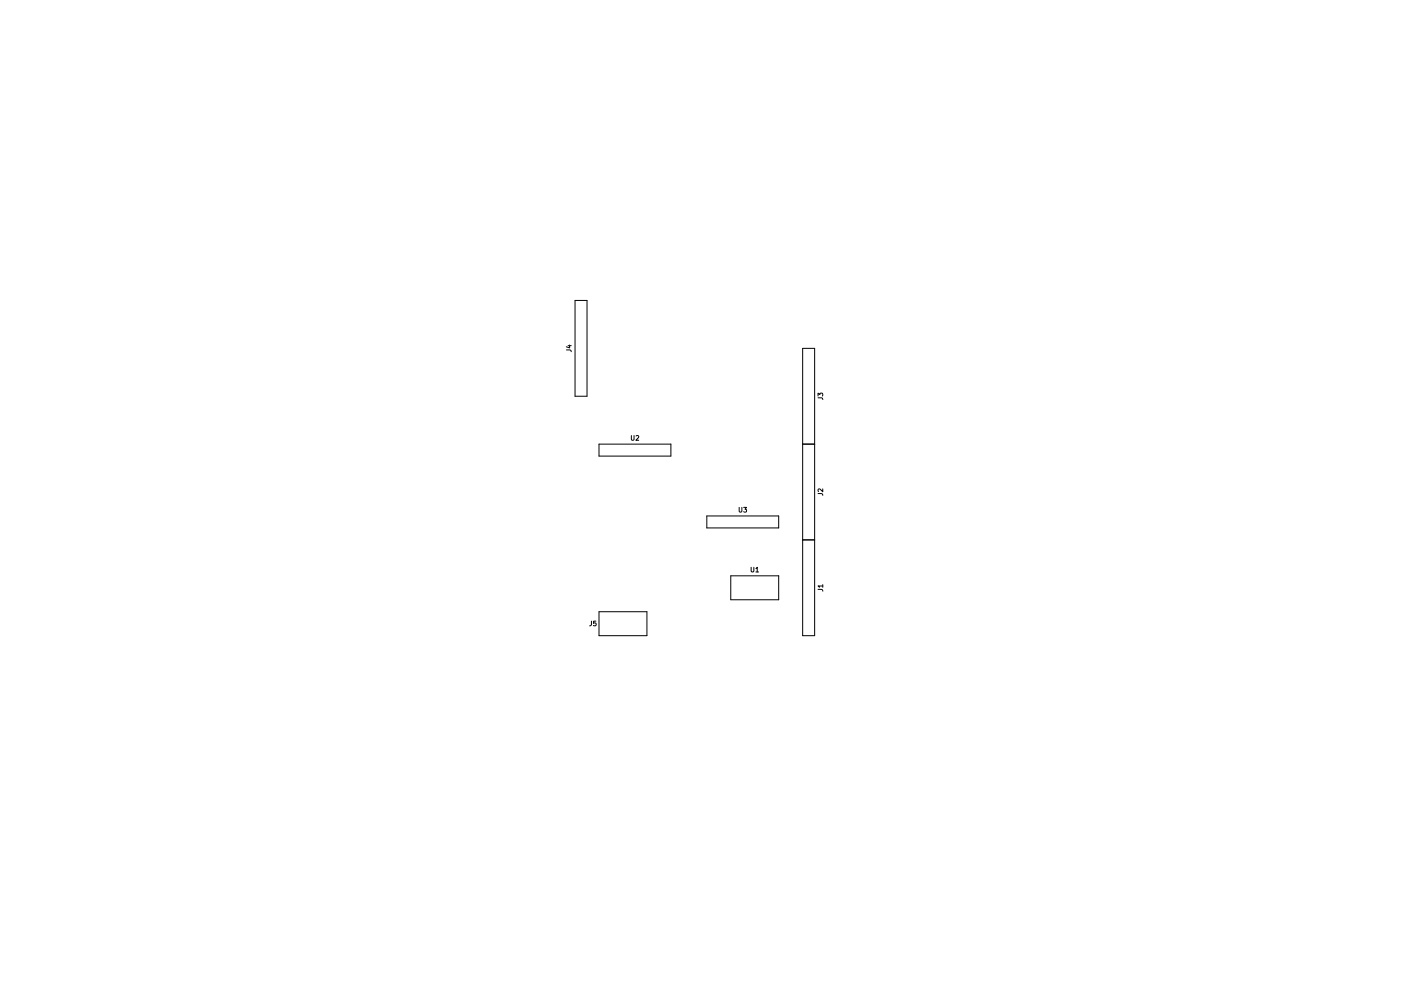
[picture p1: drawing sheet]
<svg xmlns="http://www.w3.org/2000/svg" width="297mm" height="210mm" viewBox="0 0 297 210" stroke-linecap="round" stroke-linejoin="round" font-family="sans-serif">
<g fill="none" stroke="#000" stroke-width=".21">
<path d="M120.1 74.2l.9 .1 .1 .3M120.4 73.3h.7M120.8 73.2v.6l-.7-.2M121.9 63.7h2.6v20.4h-2.6zM170.2 73.9h2.5v61h-2.5zM127 94.2h15.2v2.6h-15.2zM133.9 92.4v.8l.1 .2 .4-.2v-.8M134.9 92.5l.3-.1 .2 .3-.6 .7h.6M170.2 94.2h2.5M173.4 84.4h.9l.1 .4M173.4 84v-.6l.4 .3 .1-.3h.4v.6M149.9 109.5h15.2v2.5h-15.2z"/>
<path d="M156.7 107.7v.8l.2 .2 .4-.2v-.8M157.7 107.7h.6l-.3 .3 .2 .1v.5h-.5M170.2 114.5h2.5M173.4 104.7l.9 .1 .1 .3M174.4 103.7v.6l-.7-.6-.3 .2 .1 .4M125.4 131.8l-.1 .8-.3 .2M126.3 131.8h-.4l-.1 .5 .5-.1v.5h-.5M127 129.8h10.2v5.1h-10.2zM154.9 122.2h10.2v5h-10.2zM159.3 120.4v.8l.1 .2 .4-.2v-.8M160.3 120.6l.2-.2v1M160.3 121.4h.5"/>
<path d="M173.4 125l.9 .1 .1 .3M174.4 124.3h-1l.3 .3M174.4 124v.6"/>
</g>
</svg>
